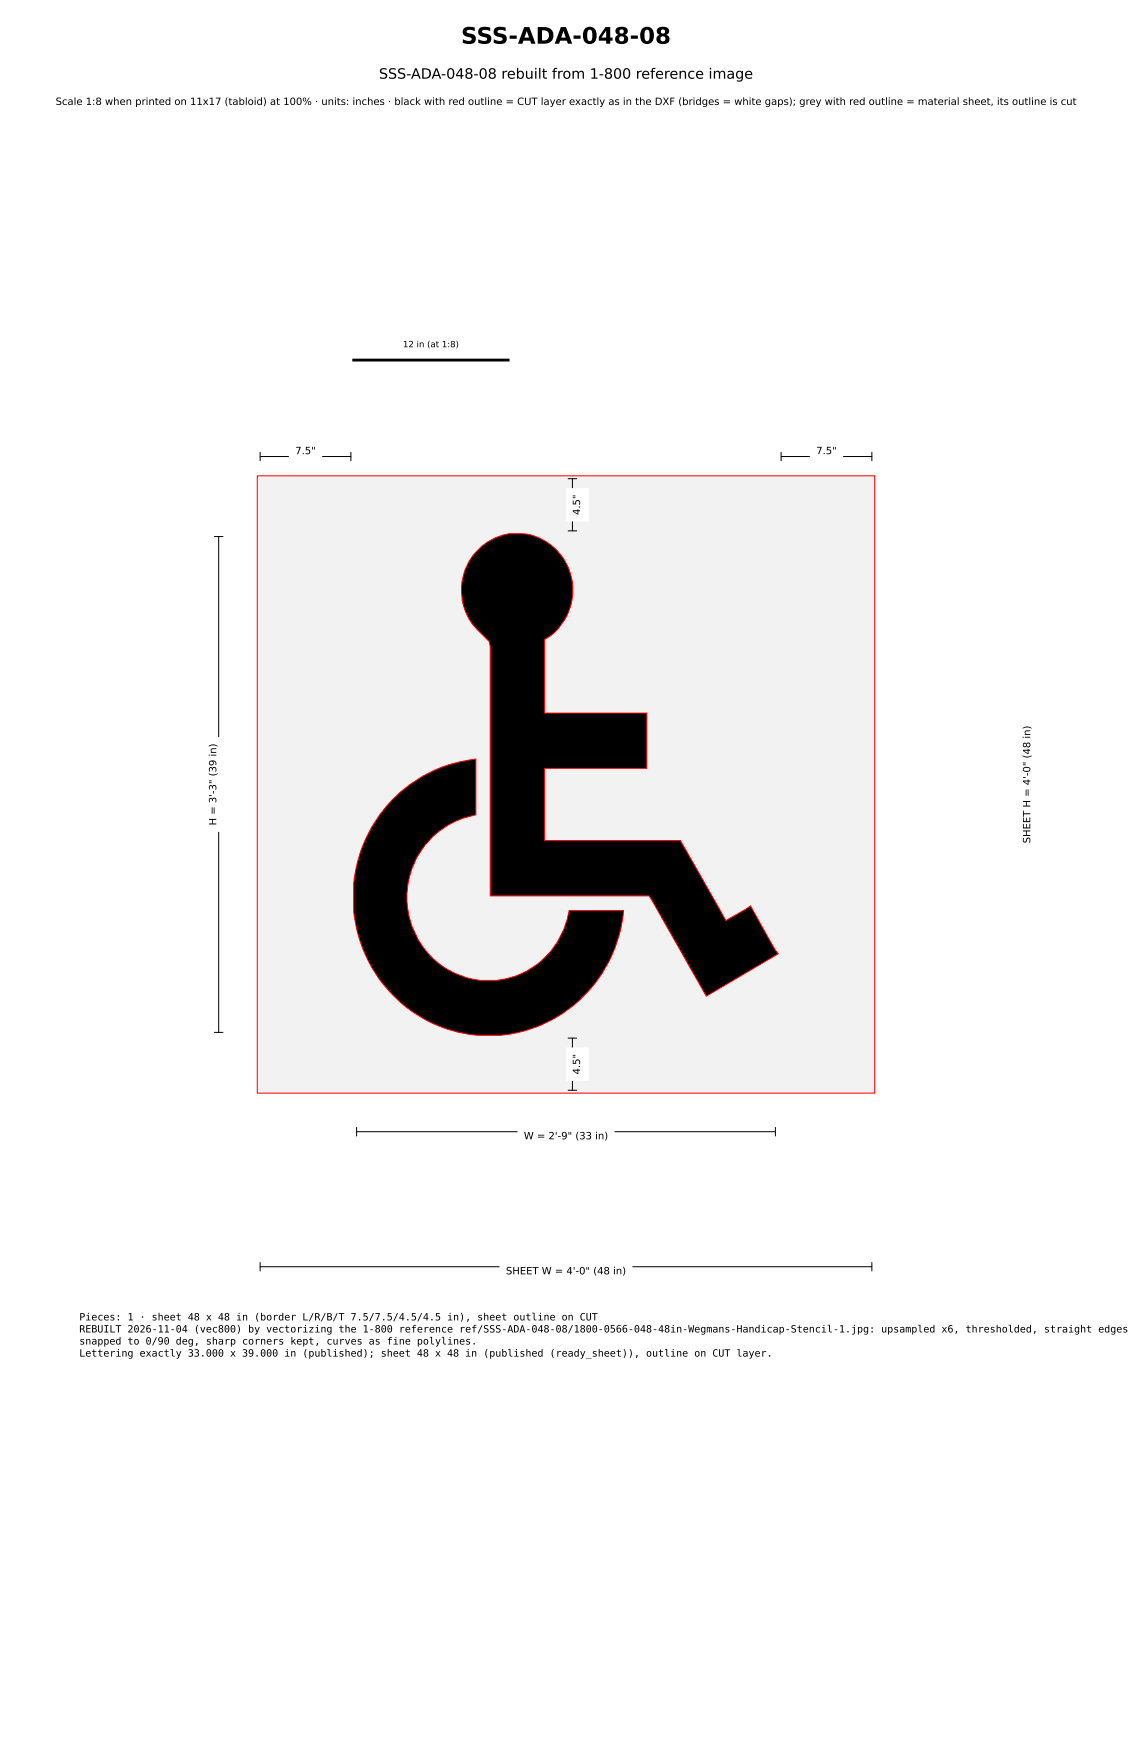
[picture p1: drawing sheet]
<svg xmlns="http://www.w3.org/2000/svg" width="279mm" height="432mm" viewBox="0 0 279 432" stroke-linecap="round" stroke-linejoin="round" font-family="sans-serif">
<defs><g id="words">
<text font-size="5.6" x="113.8" y="10.8">SSS-ADA-048-08</text>
<text font-size="3.5" x="93.5" y="19.4">SSS-ADA-048-08 rebuilt from 1-800 reference image</text>
<g font-size="2.5">
<text x="13.7" y="25.9">Scale 1:8 when printed on 11x17 (tabloid) at 100% · units: inches · black with red outline = CUT layer exactly as in the DXF (bridges = white gaps); grey with red outline = material sheet, its outline is cut</text>
<text x="72.9" y="112.1">7.5&quot;</text>
<text x="201.5" y="112.1">7.5&quot;</text>
<text x="143.2" y="127.1" transform="rotate(-90 143.2 127.1)">4.5&quot;</text>
<text x="53.4" y="203.8" transform="rotate(-90 53.4 203.8)">H = 3'-3&quot; (39 in)</text>
<text x="254.3" y="208.2" transform="rotate(-90 254.3 208.2)">SHEET H = 4'-0&quot; (48 in)</text>
<text x="143.2" y="265.3" transform="rotate(-90 143.2 265.3)">4.5&quot;</text>
<text x="129.3" y="281.3">W = 2'-9&quot; (33 in)</text>
<text x="124.9" y="314.6">SHEET W = 4'-0&quot; (48 in)</text>
<text x="19.6" y="326">Pieces: 1 · sheet 48 x 48 in (border L/R/B/T 7.5/7.5/4.5/4.5 in), sheet outline on CUT</text>
<text x="19.6" y="329">REBUILT 2026-11-04 (vec800) by vectorizing the 1-800 reference ref/SSS-ADA-048-08/1800-0566-048-48in-Wegmans-Handicap-Stencil-1.jpg: upsampled x6, thresholded, straight edges</text>
<text x="19.6" y="331.9">snapped to 0/90 deg, sharp corners kept, curves as fine polylines.</text>
<text x="19.6" y="334.9">Lettering exactly 33.000 x 39.000 in (published); sheet 48 x 48 in (published (ready_sheet)), outline on CUT layer.</text>
</g>
<text font-size="2.1" x="99.5" y="85.7">12 in (at 1:8)</text>
</g></defs>
<path d="M63.5 117.5h152.4v152.4h-152.4z" fill="#f2f2f2" stroke="#f00" stroke-width=".25"/>
<path d="M118.9 134.9a13.9 13.9 0 0 1 17.6 0 13.9 13.9 0 0 1 3.4 17.2 13.4 13.4 0 0 1-5.5 5.8v18.1h25.3v13.7h-25.3v17.8h33.5l11.3 19.8 6-3.6 6.1 10.8 .8 1-17.8 10.4-14.1-24.7h-39.2v-61.5l-.2-1.1a24.9 24.9 0 0 1-5.9-7.6 14.3 14.3 0 0 1 4-16.1zM96.8 197.5a33.4 33.4 0 0 1 20.7-10.1v13.7a20.7 20.7 0 0 0-17.1 21 20.7 20.7 0 0 0 18.2 19.9 20.3 20.3 0 0 0 21.9-17.2h13.4a33.3 33.3 0 0 1-21.9 28.9 33.3 33.3 0 0 1-35.2-8.2 34.3 34.3 0 0 1-9.5-20.5 34.4 34.4 0 0 1 1.7-14.6 34 34 0 0 1 7.8-12.9z" fill="#000" stroke="#f00" stroke-width=".25"/>
<path d="M87.3 88.9h38.1" fill="none" stroke="#000" stroke-width=".71"/>
<g fill="none" stroke="#000" stroke-width=".25">
<path d="M64.2 112.7h22.4M64.2 111.7v2.1M86.6 111.7v2.1M140.2 118.2h2.1M141.3 118.2v12.9M192.8 112.7h22.4M192.8 111.7v2.1M215.2 111.7v2.1M52.9 132.5h2.1M54 132.5v122.4M140.2 131.1h2.1M52.9 254.9h2.1"/>
<path d="M140.2 256.3h2.1M141.3 256.3v12.9M88 279.4h103.4M88 278.3v2.2M140.2 269.2h2.1M191.4 278.3v2.2M64.2 312.7h151M64.2 311.7v2.1M215.2 311.7v2.1"/>
</g>
<g fill="#fff" stroke="#fff" stroke-width=".35">
<path d="M123.5 311.3h32.4v5.3h-32.4z"/>
<path d="M251 177.7h5.3v31.9h-5.3z"/>
<path d="M71.5 108.8h7.8v5.3h-7.8z"/>
<path d="M200.1 108.8h7.8v5.3h-7.8z"/>
<path d="M139.9 258.8h5.3v7.9h-5.3z"/>
<path d="M139.9 120.7h5.3v7.9h-5.3z"/>
<path d="M127.9 278h23.6v5.3h-23.6z"/>
<path d="M50.1 182.2h5.3v23h-5.3z"/>
</g>
<use href="#words"/>
</svg>
